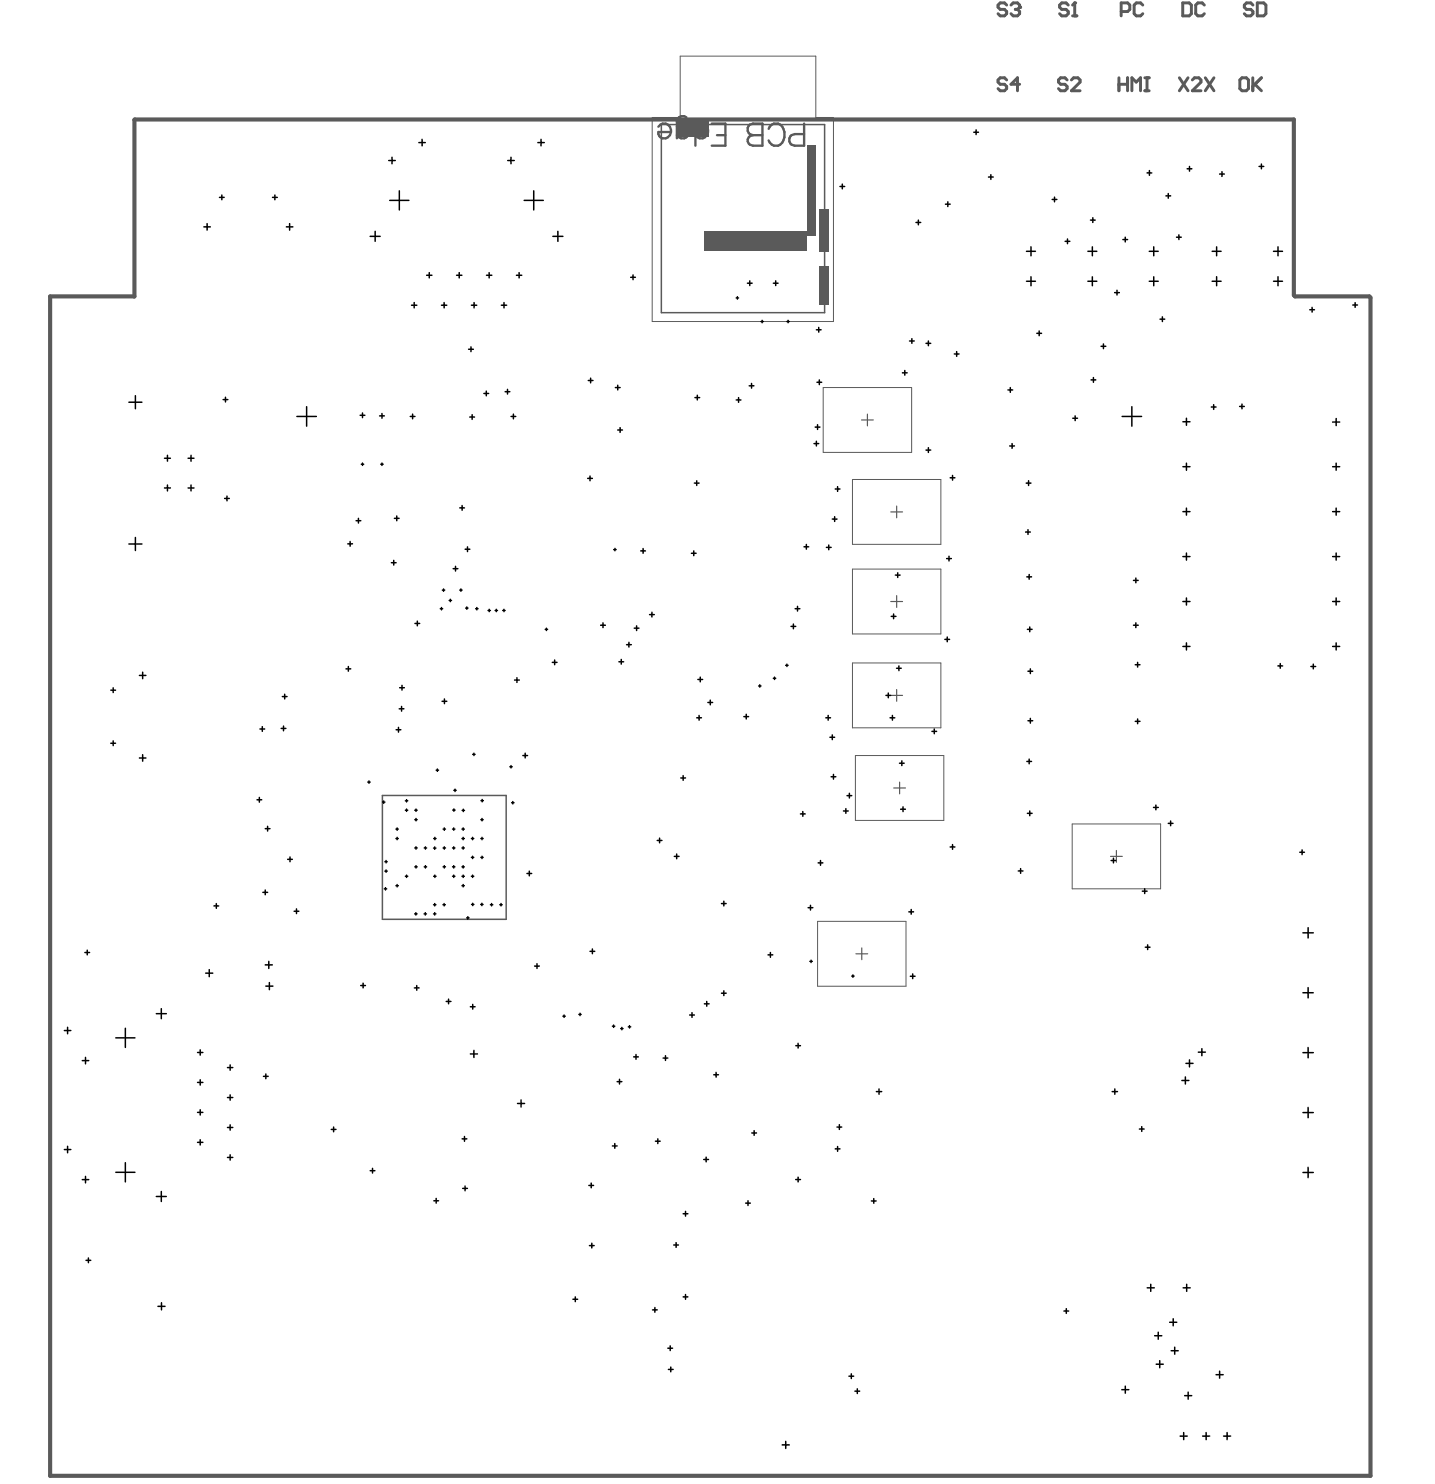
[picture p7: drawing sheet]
<svg xmlns="http://www.w3.org/2000/svg" width="405mm" height="419mm" viewBox="0 0 405 419" stroke-linecap="round" stroke-linejoin="round" font-family="sans-serif">
<g fill="none" stroke="#5a5a5a" stroke-width=".33">
<path d="M243.1 118.5h3.4M244.8 116.8v3.4M251.4 144.5h3.3M253.1 142.8v3.3M251.4 169.7h3.3M253.1 168.1v3.3M251.4 196.2h3.3M253.1 194.6v3.3M252.2 222.3h3.4M253.9 220.7v3.3M315.1 240v3.3M313.4 241.7h3.3"/>
<path d="M241.6 269.1h3.3M243.2 267.5v3.3"/>
</g>
<path d="M107.9 224.5h35v34.9h-35z" fill="none" stroke="#5a5a5a" stroke-width=".42"/>
<path d="M192 15.8h38.2v17.4h5v57.5h-51.1v-57.5h7.9zM232.3 109.4h25v18.3h-25zM240.6 135.3h24.9v18.3h-24.9zM240.6 160.6h24.9v18.3h-24.9zM240.6 187.1h24.9v18.3h-24.9zM241.4 213.2h25v18.3h-25zM302.6 232.5h25v18.3h-25zM230.7 260h25v18.3h-25z" fill="none" stroke="#5a5a5a" stroke-width=".28"/>
<path d="M38 33.7h327.2v49.6l.3 .3h21l.3 .4v332.4h-372.7v-332.8h23.8z" fill="none" stroke="#5a5a5a" stroke-width="1.2"/>
<g fill="none" stroke="#5a5a5a" stroke-width=".83">
<path d="M284.1 1.4l-.6-.6h-1.2l-.6 .6v.6l.6 .6h1.2l.6 .7v.6l-.6 .6h-1.2l-.6-.6M285.3 1.4l.6-.6h1.3l.6 .6v.6M284.1 22.6l-.6-.6h-1.2l-.6 .6v.6l.6 .6h1.2l.6 .6v.6l-.6 .6h-1.2l-.6-.6M287.8 23.8h-2.5l1.9-1.8v3.6M301.2 22.6l-.6-.6h-1.3l-.6 .6v.6l.6 .6h1.3l.6 .6v.6l-.6 .6h-1.3l-.6-.6M302.4 22.6l.6-.6h1.2l.6 .6v.6l-2.4 2.4h2.4M332.8 22l2.5 3.6M335.3 22l-2.5 3.6M336.5 22.6l.6-.6h1.2l.6 .6v.6l-2.4 2.4h2.4M340.2 22l2.4 3.6M342.6 22l-2.4 3.6M350.5 22h1.2l.6 .6v2.4l-.6 .6h-1.2l-.6-.6v-2.4z"/>
<path d="M353.6 22v3.6M354.2 23.8l1.8 1.8M356 22l-2.4 2.4"/>
</g>
<circle cx="287.8" cy="2" r=".42" fill="#5a5a5a"/>
<path d="M286.5 2.6h.7M287.2 2.6l.6 .7v.6l-.6 .6h-1.3l-.6-.6M287.8 2l-.6 .6M301.5 1.4l-.6-.6h-1.2l-.7 .6v.6l.7 .6h1.2l.6 .7v.6l-.6 .6h-1.2l-.7-.6M302.7 4.5h1.2M303.3 .8v3.7" fill="none" stroke="#5a5a5a" stroke-width=".83"/>
<circle cx="303.3" cy=".8" r=".42" fill="#5a5a5a"/>
<g fill="none" stroke="#5a5a5a" stroke-width=".83">
<path d="M303.3 .8l-.6 .6M316.4 3.3h1.8l.7-.7v-1.2l-.7-.6h-1.8v3.7M322.5 1.4l-.6-.6h-1.2l-.6 .6v2.5l.6 .6h1.2l.6-.6M333.8 .8h1.8l.6 .6v2.5l-.6 .6h-1.8zM339.9 1.4l-.6-.6h-1.2l-.6 .6v2.5l.6 .6h1.2l.6-.6M353.6 1.4l-.6-.6h-1.2l-.6 .6v.6l.6 .6h1.2l.6 .7v.6l-.6 .6h-1.2l-.6-.6M354.8 .8h1.9l.6 .6v2.5l-.6 .6h-1.9zM315.8 22v3.6M315.8 23.8h2.4M318.2 22v3.6M319.4 25.6v-3.6l1.3 1.2 1.2-1.2v3.6M323.1 22h1.2"/>
<path d="M323.1 25.6h1.2M323.7 22v3.6"/>
</g>
<g fill="#5a5a5a">
<path d="M231.2 59h2.6v12.1h-2.6z"/>
<path d="M231.2 75h2.6v10.9h-2.6z"/>
<path d="M227.7 41h2.4v25.4h-2.4z"/>
<path d="M191.5 33.9h8.4v4.6h-8.4z"/>
<path d="M198.8 65.4h29v5.4h-29z"/>
</g>
<path d="M186.6 35.1h46.1v53.1h-46.1z" fill="none" stroke="#5a5a5a" stroke-width=".42"/>
<path d="M185.8 35.8a1.95 1.95 0 0 1 2.4-.8 1.95 1.95 0 0 1 1.2 2.2M185.8 37.2h3.6a1.78 1.78 0 0 1-1.8 1.9 1.78 1.78 0 0 1-1.8-1.9zM191 35.8a2.06 2.06 0 0 1 3.6 .5 2.06 2.06 0 0 1-2.4 2.7l-1.2-.9M193.7 33.1a1.65 1.65 0 0 0-2.7 1.2v4.7M196.3 35.8a2.06 2.06 0 0 1 3.5 .5 2.06 2.06 0 0 1-2.4 2.7l-1.1-.9M196.3 34.9v6.2M200.9 34.9h3.8v6.2h-3.8M202.3 38.1h2.4M211.6 35.2l.9-.3h2.7v6.2h-2.7l-.9-.3a1.44 1.44 0 0 1 0-2.4l.9-.3a1.65 1.65 0 0 1-1.5-1.1 1.65 1.65 0 0 1 .6-1.8zM212.5 38.1h2.7M216.9 36.4a2.16 2.16 0 0 1 2.1-1.6 2.16 2.16 0 0 1 2.1 1.6 3.5 3.5 0 0 1-1.5 4.7 2.21 2.21 0 0 1-2.7-1.5M226.9 34.9v6.2h-2.6a1.64 1.64 0 0 1-1.6-1.6 1.64 1.64 0 0 1 1.6-1.7h2.6" fill="none" stroke="#5a5a5a" stroke-width=".66"/>
<g fill="none" stroke="#000" stroke-width=".42">
<path d="M119.1 39.3v1.8M152.7 39.3v1.8M274.8 37.3h1.3M275.5 36.6v1.4M61.9 55.7h1.4M62.6 55v1.4M76.9 55.7h1.3M77.6 55v1.4M109.7 45.3h1.9M110 56.5h5.4M110.6 44.4v1.8M112.7 53.8v5.4"/>
<path d="M118.2 40.2h1.8M143.3 45.3h1.8M144.2 44.4v1.8M147.9 56.5h5.4M150.6 53.8v5.4M151.8 40.2h1.8M237.1 52.6h1.3M237.7 52v1.3M266.8 57.6h1.4M267.5 56.9v1.4M279 50h1.3M279.6 49.3v1.3"/>
<path d="M296.9 56.3h1.4M297.6 55.6v1.3M323.7 48.8h1.4M324.4 48.1v1.4M329 55.3h1.4M329.7 54.6v1.3M335 47.6h1.4M335.7 47v1.3M344.2 49.1h1.3M344.9 48.5v1.3M355.3 47h1.4M356 46.3v1.3"/>
<path d="M57.5 64h1.9M58.4 63.1v1.8M80.8 64h1.9M81.7 63.1v1.8M104.5 66.7h2.8M105.9 65.3v2.8M120.4 77.7h1.5M121.2 76.9v1.5M128.9 77.7h1.5M129.6 76.9v1.5M137.3 77.7h1.5M138.1 76.9v1.5"/>
<path d="M145.8 77.7h1.5M146.5 76.9v1.5M156 66.7h2.9M157.4 65.3v2.8M178 78.2h1.3M178.7 77.6v1.3M210.9 79.9h1.4M211.6 79.2v1.4M218.3 79.9h1.3M218.9 79.2v1.4M258.5 62.8h1.3M259.2 62.1v1.3"/>
<path d="M289.7 79.4h2.5M289.7 70.9h2.5M291 69.6v2.6M291 78.1v2.5M300.6 68.1h1.3M301.3 67.4v1.4M307 79.4h2.6M307 70.9h2.6M307.8 62.1h1.3M308.3 69.6v2.6M308.3 78.1v2.5M308.4 61.4v1.4"/>
<path d="M316.9 67.6h1.3M317.6 66.9v1.4M324.3 79.4h2.6M324.3 70.9h2.6M325.6 69.6v2.6M325.6 78.1v2.5M332 66.9h1.4M332.7 66.3v1.3M342.1 79.4h2.5M342.1 70.9h2.5M343.4 69.6v2.6M343.4 78.1v2.5"/>
<path d="M359.4 79.4h2.5M359.4 70.9h2.5M360.7 69.6v2.6M360.7 78.1v2.5M116.1 86.1h1.5M116.9 85.4v1.5M124.6 86.1h1.5M125.3 85.4v1.5M132.2 98.5h1.4M132.9 97.9v1.3M133 86.1h1.5M133.8 85.4v1.5"/>
<path d="M141.5 86.1h1.5M142.2 85.4v1.5M207.8 84.1h.6M208.1 83.7v.7M214.8 90.7h.6M215.1 90.4v.7M222.1 90.7h.6M222.4 90.4v.7M230.4 93.1h1.3M231.1 92.4v1.3M256.7 96.2h1.3M257.3 95.6v1.3"/>
<path d="M261.3 96.9h1.4M262 96.2v1.3M269.3 99.9h1.4M270 99.2v1.3M292.6 94.1h1.3M293.3 93.4v1.3M310.7 97.7h1.4M311.4 97v1.4M314.6 82.6h1.3M315.2 81.9v1.3M327.4 90.1h1.3M328 89.4v1.3"/>
<path d="M369.6 87.4h1.4M370.3 86.7v1.4M381.8 86.1h1.3M382.4 85.4v1.3M36.4 113.5h3.7M38.2 111.7v3.6M63 112.8h1.3M63.6 112.1v1.3M83.8 117.5h5.5M86.5 114.8v5.5M101.6 117.2h1.4M102.3 116.5v1.4"/>
<path d="M107.1 117.4h1.4M107.8 116.7v1.3M115.8 117.5h1.3M116.4 116.9v1.3M132.6 117.7h1.3M133.2 117v1.3M136.6 111h1.3M137.2 110.4v1.3M142.6 110.5h1.3M143.2 109.9v1.3M144.2 117.5h1.4M144.9 116.9v1.3"/>
<path d="M166 107.4h1.4M166.7 106.7v1.3M173.7 109.4h1.3M174.3 108.7v1.3M196.1 112.2h1.4M196.8 111.5v1.4M207.8 112.9h1.3M208.4 112.2v1.3M211.4 108.9h1.4M212.1 108.2v1.3M230.6 107.9h1.3M230.7 119.8v1.4"/>
<path d="M231.2 107.2v1.3M254.7 105.2h1.3M255.4 104.5v1.4M284.5 110h1.3M285.1 109.4v1.3M302.8 118h1.3M303.4 117.4v1.3M307.9 107.2h1.4M308.6 106.5v1.4M316.7 117.5h5.5M319.4 114.8v5.5M333.8 119h2"/>
<path d="M334.8 118v2M341.9 114.9h1.3M342.5 114.2v1.3M349.8 114.7h1.4M350.5 114v1.4M376.1 119.1h2M377.1 118.1v2M46.4 129.3h1.7M46.4 137.7h1.7M47.3 128.5v1.6M47.3 136.9v1.6M53.1 129.3h1.6"/>
<path d="M53.1 137.7h1.6M53.9 128.5v1.6M53.9 136.9v1.6M64.1 140v1.3M102 131h.6M102.3 130.7v.6M107.5 131h.6M107.8 130.7v.6M165.9 135h1.3M166.5 134.3v1.4M174.3 121.3h1.4M175 120.7v1.3"/>
<path d="M196 136.3h1.3M196.6 135.7v1.3M229.7 125.2h1.4M230.1 120.5h1.3M230.4 124.5v1.3M235.7 138h1.4M236.4 137.3v1.3M261.3 127h1.4M262 126.3v1.4M268.2 134.8h1.3M268.8 134.2v1.3M285 125.8h1.3"/>
<path d="M285.6 125.2v1.3M289.6 136.3h1.4M290.3 135.7v1.3M333.8 131.7h2M334.8 130.7v2M376.1 131.7h2M377.1 130.7v2M36.4 153.5h3.7M38.2 151.7v3.6M63.4 140.6h1.3M98.1 153.5h1.4M98.8 152.8v1.3"/>
<path d="M100.5 146.9h1.3M101.2 146.3v1.3M110.5 158.8h1.3M111.1 158.1v1.3M111.3 146.3h1.3M112 145.6v1.3M128.6 159.8v1.3M129.8 143.3h1.3M130.4 142.6v1.4M131.3 155h1.3M131.9 154.3v1.3M173.2 155.1h.7"/>
<path d="M173.5 154.7v.7M180.8 155.5h1.4M181.5 154.8v1.3M195.1 156.1h1.4M195.8 155.5v1.3M226.9 154.3h1.3M227.6 153.6v1.4M233.2 154.5h1.4M233.9 153.8v1.3M234.9 146.5h1.3M235.6 145.8v1.3M267.2 157.6h1.3"/>
<path d="M267.8 157v1.3M289.5 150.1h1.3M290.1 149.5v1.3M333.8 157h2M333.8 144.4h2M334.8 143.4v2M334.8 156.1v1.9M376.1 157h2M376.1 144.4h2M377.1 143.4v2M377.1 156.1v1.9M117.1 175.9h1.3"/>
<path d="M117.8 175.3v1.3M124.3 171.8h.6M124.6 171.4v.7M124.8 166.5h.7M125.2 166.2v.6M126.8 169.4h.6M127.1 169.1v.7M127.9 160.5h1.3M129.7 166.5h.7M130.1 166.2v.6M131.4 171.6h.7M131.7 171.3v.6"/>
<path d="M134.2 171.8h.7M134.6 171.4v.7M137.7 172.3h.7M138.1 171.9v.7M139.7 172.3h.7M140.1 171.9v.7M141.9 172.3h.7M142.2 171.9v.7M153.9 177.6h.6M154.2 177.3v.6M169.5 176.4h1.3M170.2 175.8v1.3"/>
<path d="M179 177.3h1.3M179.7 176.6v1.3M183.3 173.4h1.4M184 172.8v1.3M223.2 176.8h1.4M223.9 176.1v1.3M224.4 171.8h1.3M225.1 171.1v1.3M251.5 173.9h1.4M252.2 173.3v1.3M252.7 162.3h1.3M253.4 161.6v1.3"/>
<path d="M267.3 179.8v1.3M289.8 162.8h1.3M290 177.6h1.3M290.5 162.1v1.3M290.6 176.9v1.4M319.9 176.4h1.3M319.9 163.8h1.3M320.6 163.1v1.3M320.6 175.8v1.3M333.8 169.7h2M334.8 168.7v2M376.1 169.7h2"/>
<path d="M377.1 168.7v2M31.3 194.7h1.3M31.9 194.1v1.3M39.3 190.6h1.9M40.3 189.7v1.8M79.7 196.6h1.3M80.3 195.9v1.3M97.6 188.7h1.4M98.3 188.1v1.3M112.8 194.1h1.3M113.3 199.3v1.4M113.5 193.4v1.3"/>
<path d="M124.8 197.9h1.3M125.4 197.2v1.4M145.2 191.9h1.4M145.9 191.2v1.4M155.9 186.9h1.3M156.5 186.2v1.4M174.7 186.7h1.3M175.3 186.1v1.3M176.8 181.9h1.4M177.5 181.2v1.4M197 191.7h1.3M197.6 191.1v1.3"/>
<path d="M199.8 198.2h1.3M200.5 197.6v1.3M214.1 193.6h.7M214.4 193.2v.7M218.3 191.4h.6M218.6 191.1v.6M221.7 187.7h.7M222.1 187.4v.7M250 196.2h1.4M250.7 195.6v1.3M253 188.6h1.4M253.7 187.9v1.3"/>
<path d="M266.7 180.4h1.3M290.1 189.4h1.4M290.8 188.7v1.4M320.4 187.6h1.3M321.1 186.9v1.3M333.8 182.4h2M334.8 181.4v2M360.7 187.9h1.3M361.3 187.2v1.4M370 188.1h1.3M370.6 187.4v1.3M376.1 182.4h2"/>
<path d="M377.1 181.4v2M31.3 209.7h1.3M31.9 209.1v1.3M39.3 213.9h1.9M40.3 213v1.8M73.4 205.7h1.3M74 205v1.4M79.3 205.5h1.4M80 204.9v1.3M111.8 205.9h1.3M112.5 205.2v1.4M112.7 200h1.3"/>
<path d="M123.1 217.3h.7M123.4 217v.7M133.4 212.9h.7M133.7 212.5v.7M143.9 216.4h.7M144.2 216v.7M147.6 213.2h1.3M148.2 212.5v1.4M192.1 219.5h1.4M192.8 218.9v1.3M196.6 202.5h1.4M197.3 201.9v1.3"/>
<path d="M209.9 202.2h1.4M210.6 201.5v1.4M233.1 202.5h1.3M233.7 201.9v1.3M234.2 208h1.4M234.6 219.2h1.3M234.9 207.4v1.3M235.2 218.5v1.4M251.2 202.5h1.3M251.9 201.9v1.3M253.9 215.4h1.3M254.5 214.7v1.3"/>
<path d="M263 206.4h1.3M263.7 205.7v1.3M289.8 214.9h1.3M290.1 203.4h1.4M290.5 214.2v1.3M290.8 202.7v1.3M320.4 203.5h1.3M321.1 202.9v1.3M72.5 225.7h1.4M73.2 225v1.3M74.9 233.8h1.3M75.5 233.2v1.3"/>
<path d="M103.8 220.7h.7M104.1 220.4v.6M108 226.3h.6M108.3 226v.7M111.7 234h.7M111.7 236.6h.7M112.1 233.6v.7M112.1 236.3v.6M114.4 226h.7M114.4 228.6h.7M114.7 225.6v.7M114.7 228.3v.7"/>
<path d="M117.1 239.3h.6M117.1 228.6h.6M117.1 231.3h.6M117.4 228.3v.7M117.4 231v.6M117.4 238.9v.7M119.7 239.3h.7M120.1 238.9v.7M122.4 239.3h.6M122.4 236.6h.7M122.7 239v.6M122.7 236.3v.6"/>
<path d="M125.1 239.3h.6M125.1 234h.6M125.4 233.6v.7M125.4 238.9v.7M127.7 239.3h.7M127.7 234h.7M127.8 228.6h.6M128.1 233.6v.7M128.1 238.9v.7M128.1 223h.7M128.1 228.3v.6M128.4 222.7v.6"/>
<path d="M130.4 239.3h.6M130.4 234h.6M130.4 236.6h.6M130.4 228.7h.7M130.7 233.6v.7M130.7 236.3v.6M130.7 238.9v.7M130.8 228.3v.7M133 236.6h.7M133.4 236.3v.6M135.7 236.6h.7M135.7 231.3h.7"/>
<path d="M135.8 225.9h.6M136 231v.6M136 236.3v.6M136.1 225.6v.7M144.4 226.5h.7M144.7 226.2v.6M185.5 237.2h1.3M186.1 236.5v1.3M225.9 229.7h1.3M226.6 229v1.3M238.1 228.8h1.3M238.7 228.2v1.3"/>
<path d="M239 224.5h1.4M239.7 223.8v1.4M254.2 228.3h1.3M254.9 227.7v1.3M268.2 239h1.3M268.8 238.3v1.4M290 229.5h1.3M290.6 228.8v1.4M325.6 227.8h1.3M326.2 227.2v1.3M329.7 232.3h1.3M330.4 231.7v1.3"/>
<path d="M367.5 239.8v1.4M60.4 255.6h1.3M61 255v1.3M74.2 251.8h1.3M74.9 251.1v1.4M81.2 242.5h1.3M81.8 241.8v1.3M83 257.1h1.3M83.7 256.5v1.3M108.5 250.8h.6M108.6 243.1h.7M108.6 245.8h.7"/>
<path d="M108.8 250.5v.6M109 242.8v.7M109 245.5v.6M111.7 249.9h.7M112.1 249.6v.7M114.4 247.3h.7M114.7 246.9v.7M117 257.9h.7M117.1 244.6h.6M117.4 257.5v.7M117.4 244.3v.6M119.7 257.9h.7"/>
<path d="M119.7 244.6h.7M120 257.5v.7M120.1 244.3v.6M122.4 257.9h.6M122.4 255.3h.6M122.4 247.3h.7M122.7 255v.6M122.7 257.5v.7M122.7 246.9v.7M125 255.3h.7M125.1 244.6h.6M125.3 255v.6"/>
<path d="M125.4 244.3v.6M127.7 244.6h.7M127.7 247.3h.7M128.1 244.3v.6M128.1 246.9v.7M130.4 244.6h.6M130.4 247.3h.6M130.4 249.9h.6M130.7 244.3v.6M130.7 246.9v.7M130.7 249.6v.7M131.7 259h.7"/>
<path d="M132 258.7v.6M133 247.3h.7M133 241.9h.7M133.1 255.2h.6M133.4 241.6v.7M133.4 246.9v.7M133.4 254.9v.6M135.7 255.2h.6M135.7 241.9h.7M136 254.9v.6M136 241.6v.7M138.4 255.3h.7"/>
<path d="M138.7 255v.6M141.1 255.3h.6M141.4 255v.6M148.7 246.5h1.3M149.4 245.8v1.3M190.3 241.7h1.3M191 241v1.3M203.6 255h1.3M204.3 254.3v1.3M228.1 256.1h1.3M228.7 255.5v1.3M230.9 243.5h1.3"/>
<path d="M231.6 242.8v1.3M256.5 257.3h1.3M257.2 256.6v1.4M287.4 245.8h1.3M288 245.1v1.3M313.6 242.8h1.3M314.2 242.2v1.3M322.4 251.5h1.3M323.1 250.8v1.3M366.8 240.5h1.3M24 268.8h1.3M24.6 268.1v1.3"/>
<path d="M58.1 274.6h2M59.1 273.6v2M74.9 272.3h2M75 278.3h2M75.9 271.3v2M76 277.3v2M101.8 278.1h1.3M102.5 277.4v1.4M116.9 278.8h1.4M117.6 278.1v1.3M150.9 272.6h1.3M151.5 271.9v1.4"/>
<path d="M166.5 268.4h1.3M167.2 267.8v1.3M204.3 279.6v1.3M216.8 269.4h1.3M217.4 268.8v1.3M228.6 271.3h.6M228.9 270.9v.7M240.4 275.4h.6M240.7 275.1v.7M256.9 275.5h1.3M257.6 274.8v1.3M323.2 267.3h1.4"/>
<path d="M323.9 266.6v1.3M367.7 263.2h2.9M369.2 261.8v2.9M369.2 278.7v2.9M18.2 290.8h1.8M19.1 289.9v1.8M23.2 299.3h1.8M24.1 298.4v1.8M32.7 292.9h5.4M35.4 290.2v5.4M44.1 286h2.8M45.5 284.6v2.8"/>
<path d="M55.8 297h1.5M56.5 296.2v1.5M125.9 282.6h1.4M126.6 281.9v1.4M132.7 297.4h2M132.7 284.1h1.4M133.4 283.4v1.3M133.7 296.4v2M158.9 286.7h.6M159.2 286.4v.7M163.4 286.2h.6M163.7 285.9v.7"/>
<path d="M172.8 289.6h.7M173.2 289.2v.7M175.2 290.2h.6M175.5 289.9v.7M177.3 289.7h.7M177.7 289.4v.7M178.8 298.2h1.4M179.5 297.6v1.3M187.1 298.6h1.4M187.8 297.9v1.3M194.6 286.4h1.4M195.3 285.7v1.4"/>
<path d="M198.8 283.3h1.3M199.5 282.6v1.3M203.6 280.3h1.3M224.6 295.1h1.3M225.2 294.4v1.3M335.7 299.1v2M338.2 296.9h2M339.2 295.9v2M367.7 280.1h2.9M367.7 297h2.9M369.2 295.6v2.9M55.8 305.4h1.5"/>
<path d="M55.8 313.9h1.5M56.5 304.7v1.5M56.5 313.1v1.5M64.2 318.1h1.5M64.2 309.7h1.5M64.2 301.2h1.5M65 300.5v1.5M65 308.9v1.5M65 317.4v1.5M74.4 303.7h1.3M75 303.1v1.3M93.5 318.7h1.3"/>
<path d="M94.2 318v1.4M146.1 311.4h2M147.1 310.4v2M174.2 305.2h1.3M174.8 304.6v1.3M201.4 303.3h1.4M202.1 302.6v1.3M212.2 319.7h1.3M212.8 319v1.4M236.2 318h1.4M236.9 317.4v1.3M247.3 308h1.5"/>
<path d="M248.1 307.3v1.5M313.9 308h1.5M314.6 307.3v1.5M321.6 318.6h1.3M322.2 317.9v1.4M333.5 304.9h2M334.5 303.9v2M334.7 300.1h2M367.7 313.9h2.9M369.2 312.5v2.9M18.2 324.4h1.8M19.1 323.5v1.8"/>
<path d="M23.2 332.9h1.8M24.1 331.9v1.9M32.7 330.8h5.4M35.4 328.1v5.4M44.1 337.6h2.8M45.5 336.2v2.8M55.8 322.3h1.5M56.5 321.6v1.5M64.2 326.6h1.5M65 325.9v1.5M104.5 330.3h1.3M105.1 329.7v1.3"/>
<path d="M122.4 338.8h1.4M123.1 338.2v1.3M130.4 321.4h1.4M130.6 335.3h1.3M131.1 320.7v1.3M131.3 334.7v1.3M166.2 334.5h1.3M166.9 333.8v1.4M172.8 323.4h1.4M173.5 322.7v1.3M185 322h1.3M185.6 321.4v1.3"/>
<path d="M198.6 327.2h1.4M199.3 326.5v1.3M210.4 339.5h1.4M211.1 338.8v1.4M224.6 332.8h1.3M225.2 332.2v1.3M235.7 324.2h1.4M236.4 323.5v1.4M245.9 338.9h1.4M246.6 338.2v1.3M367.7 330.8h2.9M369.2 329.4v2.9"/>
<path d="M24.3 355.6h1.3M25 355v1.3M166.4 351.5h1.3M167 350.8v1.3M190.1 351.3h1.4M190.8 350.6v1.4M192.8 342.5h1.3M193.5 341.8v1.4M44.6 368.6h2M45.6 367.6v2M161.7 366.6h1.3M162.4 366v1.3"/>
<path d="M184.2 369.6h1.3M184.8 368.9v1.4M189.1 379.8v1.3M192.8 366h1.3M193.5 365.3v1.3M300.3 369.9h1.3M300.9 369.3v1.3M323.8 363.4h2M324.8 362.4v2M325.9 376.9h2M326.9 375.9v2M330.1 373.1h2"/>
<path d="M331.1 372.1v2M333.9 363.4h2M334.9 362.4v2M188.5 380.4h1.3M188.6 386.4h1.4M189.3 385.8v1.3M239.6 388.3h1.3M240.3 387.7v1.3M241.3 392.6h1.3M241.9 391.9v1.3M316.6 392.1h2M317.6 391.1v2"/>
<path d="M326.3 384.9h2M327.3 383.9v2M330.5 381.1h2M331.5 380.1v2M334.3 393.8h2M335.3 392.8v2M343.2 387.9h2M344.2 386.9v2M220.8 407.7h1.9M221.7 406.7v2M333.1 405.2h2M334.1 404.2v2"/>
<path d="M339.4 405.2h2M340.4 404.2v2M345.3 405.2h2M346.3 404.2v2"/>
</g>
</svg>
